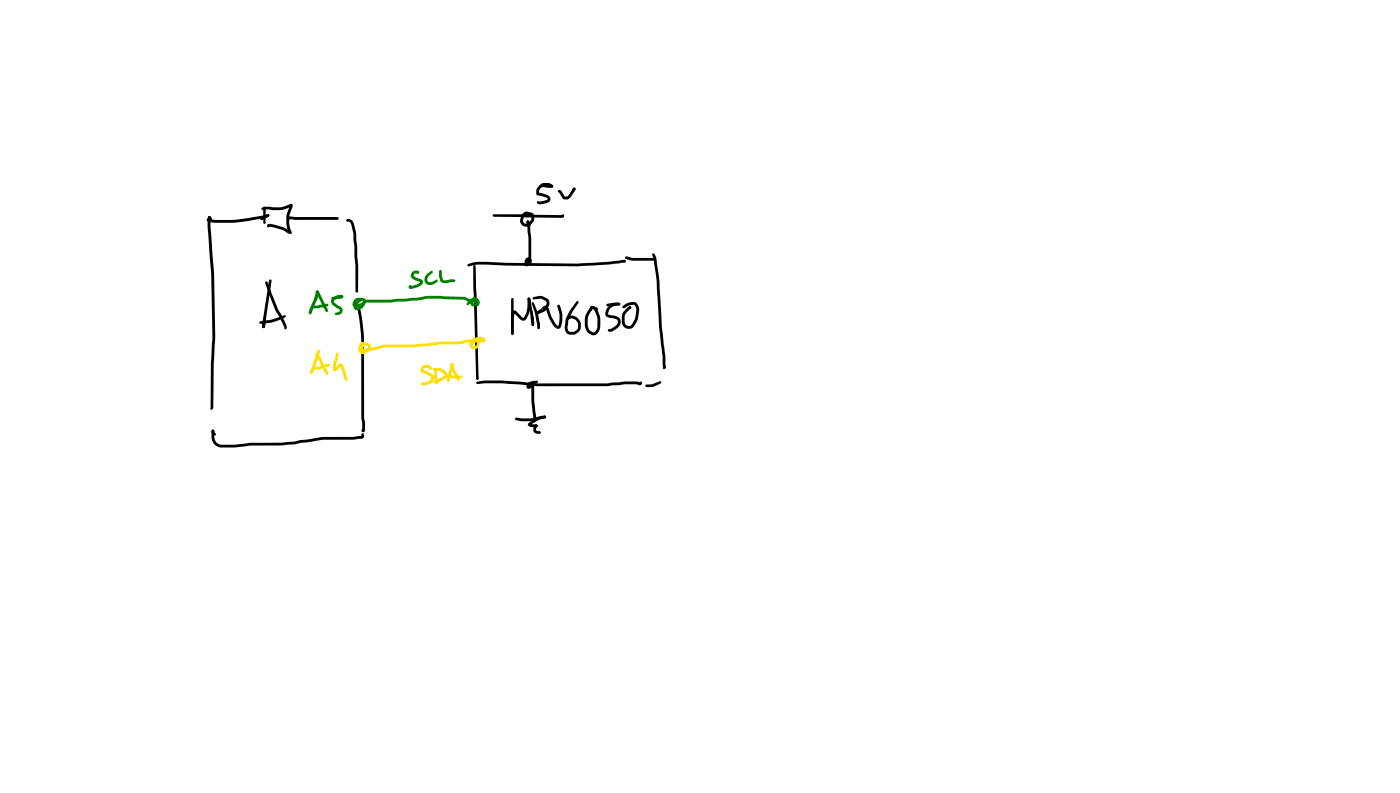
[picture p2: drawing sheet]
<svg xmlns="http://www.w3.org/2000/svg" width="337mm" height="190mm" viewBox="0 0 337 190" stroke-linecap="round" stroke-linejoin="round" font-family="sans-serif">
<g fill="#000">
<path d="M49.9 52.5l.1-.1 .4 .4-.1-.2a31.4 31.4 0 0 0 10.5-.4l2.9-.5a.62 .62 0 0 1 1 .1l-.2 .3a43.5 43.5 0 0 1-13.1 1.4 1.56 1.56 0 0 1-1.7-.6zM50.1 52l.3-.1 .3 .2 .3 .6-.1 .2h-.4l-.5-.7zM50.1 52h.5l.1 .3 .1 3.8a221.3 221.3 0 0 1 .9 25.4l-.3 5.5-.2 11.1a.34 .34 0 0 1-.3 .3 .34 .34 0 0 1-.3-.2l.1-11.2 .4-5.6a224.4 224.4 0 0 0-1-25.2l-.1-.8a5.7 5.7 0 0 1 .1-3.4zM62.9 50l1.4-.4a8.4 8.4 0 0 0 5.8-.6l.2 .2 .1 .3-.8 2a6.7 6.7 0 0 0 .5 4.3l-.3 .4-.3-.1v-.3v.1a6.9 6.9 0 0 1-.5-4.7l.7-1.8 .4 .2a8.4 8.4 0 0 1-6 .7l-1 .1-.2-.1zM63.5 53.1l.3 .4-.2 .3-.3-.3zM63.3 49.7l.3-.1 .3 .3-.1 3.6-.2 .3-.3-.3zM62.7 52.3l1.5-.8h.4l.1 .3-.1 .3-1.2 .6a.47 .47 0 0 1-.5 .2 .47 .47 0 0 1-.4-.3zM69.5 52.1h11.6l.3 .4-.3 .3h-10.1l-1.2-.2 .2-.2-.2 .3h-.4l-.1-.3zM64.3 53.9l.4-.1 1.4 .2 2.4 .7 1.3 .8-.2 .1h.4a.51 .51 0 0 1-.3 .6 .51 .51 0 0 1-.6-.2l-1.2-.8-3.2-.7 .1-.2-.3 .4a.42 .42 0 0 1-.2-.8zM83.3 52.7h.3l-.1 .2v-.2a1.41 1.41 0 0 1 1.7 1.4l.4 2.1 .5 7.4v6.4l-.3 .3-.3-.3-.1-6.3-.5-7.6-.6-2.4-.3-.4-.5-.1v-.3l-.1 .3-.1-.1zM118.5 51.6l6.8-.1 9.8 .2-.1 .1 .3-.3a.46 .46 0 0 1 .3 .5 .46 .46 0 0 1-.5 .3l-16.4-.2-.3-.3zM125.6 51.3l.5-.3a.47 .47 0 0 1 .5-.1 .47 .47 0 0 1 .3 .5h-.4l.1 .1-.5 .4-.4 1.3a.87 .87 0 0 0 1.4 .4l.6-.8v-1a1.51 1.51 0 0 0-1.5 0l-.3 .3a.51 .51 0 0 1-.3-.5 .51 .51 0 0 1 .4-.4 1.55 1.55 0 0 1 2.4 .6v1.1a2.11 2.11 0 0 1-2 1.5 1.44 1.44 0 0 1-1.3-1.7z"/>
<path d="M126.7 53l.2-.1a.91 .91 0 0 1-.1 1.5l-.3-.3zM129.7 44.6l1-.3 2 .1 .3 .4a1.29 1.29 0 0 1-1.6 .3l-.8-.2-.7 .2-.2-.1zM129.7 44.5l1-.5h1.2l.5 .2a.51 .51 0 0 1 .5 .3 .51 .51 0 0 1-.2 .6l-.4-.3 .1 .2-.6-.3h-1.1l-1 1-.1 .7-.1-.1 2.4 .7a.93 .93 0 0 1 .4 .9 .93 .93 0 0 1-.7 .8l-1.3 .4h-.8a.4 .4 0 0 1-.4-.4 .4 .4 0 0 1 .3-.4h1.1l1.1-.5-.3-.4-1.6-.4a.93 .93 0 0 1-.8-.5 .93 .93 0 0 1 .1-1zM134.2 45.7a.85 .85 0 0 1 1.1 .8l.5 .7h.5l1.5-2.1h.5v.5l-1 1.6a1.29 1.29 0 0 1-2.3 .1l-.6-1.1 .1 .1-.3-.1zM137.8 45.1l.2-.1 .4 .4-.5 .5-.3-.3zM62.4 77.3l2.8-.5 3.2-1.1 .3 .3a9.9 9.9 0 0 1-4.3 1.6l-1.8 .2-.2-.1zM63.5 76.3l.2-.2 .2 .2v1.3l-.2 1-.3 .2-.4-.3zM63.8 67.7l.2-.1 .3 .2 2.4 6.3 1.7 3 .5 1.5a.43 .43 0 0 1-.5 .5l-.6-1.7-1.7-3.1-1.4-3.4-1-2.9zM64.8 67.2h.4l.1 .3-1.7 11.2a.63 .63 0 0 1-.6-.3 .63 .63 0 0 1 0-.7zM86 73.9h.5l.1 .3-.2 .4-.2 .1-.2-.3zM86 73.9l.3-.1 .3 .4a50.5 50.5 0 0 1 .9 13.1v13.2l.2 2.8a.43 .43 0 0 1-.4 .5 .43 .43 0 0 1-.3-.6h.4l-.3 .2-.2-2.9-.1-10.9a76.4 76.4 0 0 0-.5-13.3zM112.4 63.5l.2-.1a11.8 11.8 0 0 1 5.7-.4l20.5 .3 7.4-.4 3.5-.5h.5l.3 .4-.3 .3-3.4 .4-8 .5-16.8-.2-4.4-.2a11.3 11.3 0 0 0-4.9 .4l-.3-.1z"/>
<path d="M113.8 63.7l.3-.1 .2 .3 .7 27-.2 .3-.3-.2-.7-21.8zM123 71.7l.2-.1 .3 .3v8.2l-.3 .4-.4-.4zM126.9 71.6l.3-.1a1.44 1.44 0 0 1 .5 1.5l.7 4.6-.1 .6-.2 .1-.3-.3-1-6.2zM126.7 53h.4l.3 .9 .3 3.3v4.4a2.36 2.36 0 0 1-.9 2.3 .57 .57 0 0 1-.7-.2 .57 .57 0 0 1 0-.7 .9 .9 0 0 1 .7-1.1 .9 .9 0 0 1 1 .8 1.4 1.4 0 0 1-1.2 1.3 .63 .63 0 0 1-.4-.9 .63 .63 0 0 1 1-.3l.7 .4 .2 .3-.1 .2-.2 .1-1.1-.4h.1l-.2-.1 .3-.2 .3-.5-.1-.1-.3 .3v.7l-.3-.2 .3-.5 .2-1v-4.6l-.2-3.2-.2-.7zM127.9 76h.3l.1 .2 .1 1.8-.3 .3-.3-.3zM128.1 71.5l1.9-.4 1.5 .6a1.65 1.65 0 0 1-.1 2.7l-.5 .4-1.5 .7a.38 .38 0 0 1-.7-.1 .38 .38 0 0 1 .3-.5l1-.7a1.06 1.06 0 0 1 1.7-.5l1 2.7 .8 1.4 .5 .5 .2-.1a6.2 6.2 0 0 0-.2-4.5v-.4l.3-.1 .3 .2a6.8 6.8 0 0 1 .3 5 .83 .83 0 0 1-.8 .6 .83 .83 0 0 1-.8-.5l-1.3-2.1-.9-2.3-.8 .1-1 1.1-.1-.2h-.3l1.7-.9a1.48 1.48 0 0 0 .7-1.7l-1.3-.7-1.7 .1h-.2zM127.9 72.6l.4 .1 1 2.5 .5 2.9v.7l-.3 .3-.3-.3-.5-3.1-.9-2.8zM138.6 72.4h.4l.1 .3-1.5 2.2a6.2 6.2 0 0 0-1 4.5l.4 .3h.9a1.23 1.23 0 0 0 1.1-1.2l-.1-.9-.6-.8-.9-.3-.8 .3a.51 .51 0 0 1-.2-.7 .51 .51 0 0 1 .6-.2h.8a2.37 2.37 0 0 1 1.8 2 2.37 2.37 0 0 1-1.3 2.4l-1.2 .1a1.52 1.52 0 0 1-1.4-1.9l.2-.7a5.2 5.2 0 0 1 1.2-3.3zM150.4 61.7l.5-.1a7.3 7.3 0 0 0 3.6 .4h2.8l.3 .3-.3 .3h-3.5a6.2 6.2 0 0 1-3.3-.4l.3-.3-.2 .3h-.2zM156.8 60.9l.3-.1 .2 .2 .6 1.5a62 62 0 0 1 .9 10l.3 6 .8 7 .1 2.1a.6 .6 0 0 1 .1 .7 .6 .6 0 0 1-.7 .3l-.1-3-.9-7.1-.1-2.2a92.1 92.1 0 0 0-1-12.5l-.2-1.6-.3-1zM114.6 90.3h.3l.1 .6-.2 .3-.3-.3zM114.5 91.8l2.2-.4h4.2l4.7 .3a42 42 0 0 0 8 .4h12.3l4.3-.5 3 .1 .6 .2-.1 .1 .3-.4a.53 .53 0 0 1 .1 .8 .53 .53 0 0 1-.8 0l-3.2-.1-4.2 .5h-12.3a48.8 48.8 0 0 1-9-.5l-4.2-.2h-3.9l-1.7 .2-.3-.1z"/>
<path d="M123.2 74.8a.74 .74 0 0 1 1.1 .2l1.5 1.4a4.7 4.7 0 0 0 1-3.6l.1-1.2h.5l.1 .2a6.3 6.3 0 0 1-1.2 5.1l-.6 .1-.6-.3-1.5-1.4 .1-.2-.2 1.7v3.3l-.3 .4-.3-.1a17.9 17.9 0 0 1 .3-5.6zM128 91.6l.3-.1 .3 .3-.2 1a38.7 38.7 0 0 0 .5 7.9l-.1 .3h-.5l-.1-.8a30.2 30.2 0 0 1-.5-7.4zM126.9 92l.6-.3 1.5-.3 .3 .3-.2 .4-1.6 .3-.3 .5-.1-.2 .5-.3 .5-.8 .2-.1a.78 .78 0 0 1-.2 1.4l-.3 .3a.71 .71 0 0 1-1.1 0 .71 .71 0 0 1 .1-1.1zM155.2 92.5l1.6-.2 1.9-.7 .3 .3-.2 .3a4.7 4.7 0 0 1-3.4 .8l-.2-.1zM50.9 103.3h.5l.1 .5 .4 .6-.1 .2h-.3l-.5-.5zM50.9 103.3h.5l.1 .2v1.4a1.83 1.83 0 0 0 1.6 1.9h3.5l3.6-.4h7.4l3-.3 6.8-1.1h7.5l2.1-.3-.2 .1 .2-.7h.4l.1 .3v.6l-.3 .4-2.3 .2h-7.3l-6.9 1.2-2.8 .2h-7.7l-3.6 .5h-3.5a2.48 2.48 0 0 1-2.3-2.6zM123.9 100.4l3.8 .1 2.4-.6a.81 .81 0 0 1 1.2 .3l-.3 .3-3.8 .7a7.8 7.8 0 0 1-3.3-.4zM128.7 102l.2-.1 .3 .2v.4l-.3 .1-.3-.2zM128.7 102l.5 .1 .1 .2-.4 .6v.5l.8 .2 .3 .3a1.12 1.12 0 0 1-1.5 .1l-.3-.4v-.7zM127 101.7l2.5-1.5 1.5-.4 .2 .1a.71 .71 0 0 1-1 .8l-.6 .1-2.1 1.3v-.3l1.5 .1 .3 .4-.4 .3h-.8a.75 .75 0 0 1-.9-.1 .75 .75 0 0 1-.2-.8z"/>
<circle cx="50.3" cy="52.3" r=".33"/>
<circle cx="64.4" cy="51.8" r=".34"/>
<circle cx="83.5" cy="52.9" r=".28"/>
<circle cx="126.7" cy="51.2" r=".32"/>
<circle cx="63.4" cy="78.5" r=".33"/>
<circle cx="86.3" cy="74.2" r=".31"/>
<circle cx="127.2" cy="71.8" r=".33"/>
<circle cx="128.3" cy="91.8" r=".34"/>
<circle cx="131" cy="100.2" r=".33"/>
</g>
<path d="M85.3 71.9l.6-.3 1.2-.1a1 1 0 0 1 .8 .8 1 1 0 0 1-.3 1 1.85 1.85 0 0 1-2.4 .9 1.06 1.06 0 0 1 .1-1.4l.9-.8 .7-.1-.1 .4-1.1 1.1 .1 .4a1.52 1.52 0 0 0 1.4-1.4l-.1-.2h-.9a.78 .78 0 0 0-.8 .9h.5l1-.3 .9-.8h6.1l6.3-.5 2.6-.4 8.9 .2 .8 .5 1.9 .2-.2 .2v-.2v.1h-.3l-.2 .6 .1 .2h.7l.1-.4-.5-.3-1.5 1.1h-.4v-.5l1.2-1a1.2 1.2 0 0 1 1.6 .1 1.02 1.02 0 0 1-.5 1.7h-.7a1.08 1.08 0 0 1-.7-1.6 1.08 1.08 0 0 1 1.8-.1l-.1 .6-.4 .2-1.1-.1-1.7-.6-5.7-.2h-3.3l-2.3 .4-6.3 .5h-6.2l.2-.2-.5 .7-1.1 .5a1 1 0 0 1-1.4-.2 1 1 0 0 1 .1-1.4z" fill="#008000"/>
<g fill="#fd0">
<path d="M86.7 82.4a.54 .54 0 0 1 .8-.2 .54 .54 0 0 1 .1 .8l-.5 .7a.58 .58 0 0 1-.8-.6l.6 .1 .1-.5 .3 .1-.4 .5v.9a1.23 1.23 0 0 0 1.6-1.1h-.1a.91 .91 0 0 0-1.3 .1v.4a7.7 7.7 0 0 0 3.6-.4l2.5-.4a53.4 53.4 0 0 0 10.7-.5l3-.2a11.5 11.5 0 0 0 4.5-.3l.7-.2h4.2l-.2 .2-.6-.2-.9 .2-.9 1v.3l.4 .1a1.07 1.07 0 0 0 .5-1.4h-.6l-.2 .2-.5 1.1a.54 .54 0 0 1-.5-.4 .54 .54 0 0 1 .1-.6l.7-.8 1.1-.2a1.46 1.46 0 0 1 .5 1.9 1.46 1.46 0 0 1-1.8 .7 1.03 1.03 0 0 1 .1-1.7l.7-.7a1.51 1.51 0 0 1 2.5 .5l-.3 .5h-2.2a10 10 0 0 0-4 .4 39.4 39.4 0 0 0-8.3 .5l-2.5 .2h-6.8l-1.7 .5a6.3 6.3 0 0 1-4.3 .2 1.21 1.21 0 0 1 .2-1.6 1.21 1.21 0 0 1 1.5-.1 1.14 1.14 0 0 1 .8 1.1 1.14 1.14 0 0 1-.8 1.1 1.27 1.27 0 0 1-2.1-.3l.1-1.2z"/>
<path d="M103.1 88.3l.4-.2 .3 .4-.4 .3-.3-.1z"/>
<path d="M103.2 88.3l.3-.2 .2 .1v.4l-.2 .2-.3-.1z"/>
<path d="M101.4 88a1.43 1.43 0 0 1 2.4 .4l-.3 .4-.6-.4h-.7l-.3 .1-.1 .4 1.1 .4 1.2 .8a1.74 1.74 0 0 1-1.6 2.4h-1.2v-.5l.9-.1a1.32 1.32 0 0 0 1.5-1.3l-1.9-.9a.91 .91 0 0 1-.7-.7 .91 .91 0 0 1 .3-1z"/>
<path d="M104.5 88.5l.2-.1 .3 .3 .3 3.1-.2-.1 .3 .3-.1 .2a.53 .53 0 0 1-.6-.1 .53 .53 0 0 1-.1-.6l-.2-1.1z"/>
<path d="M104 88.5l1.3-.1a2.36 2.36 0 0 1 2.3 1.8l-.3 .5-1.1 .8-1.2 .5h-.7l-.3-.4 .1-.2 1.1-.1 1.7-1.2-1.2-1-1.7-.2z"/>
<path d="M108.6 87.3a.52 .52 0 0 1 .6 .3 .52 .52 0 0 1-.2 .6l-1 3.4a.53 .53 0 0 1-.6-.3 .53 .53 0 0 1 .1-.6z"/>
<path d="M108.2 87.6h.5l1.8 3.6a.46 .46 0 0 1-.5 .2 .46 .46 0 0 1-.3-.5l-1.5-3z"/>
<path d="M107.5 90.1l3.4 .1 .3 .4-.3 .3h-1.8l-1.4-.3-.3-.3z"/>
<path d="M76.4 84.2l.5-.1v.4l-1.6 4.8-.4 .5-.4-.3z"/>
<path d="M74.7 88.8h.4l.1 .3-.1 .6-.2 .1-.4-.3z"/>
<path d="M75.8 85h.3l.9 .7 2 4.1a.51 .51 0 0 1-.7 .1 .51 .51 0 0 1-.2-.6l-1.7-3.3-.7-.8z"/>
<path d="M75 88.2l1.6-.1 2.3-.8 .4 .4-.2 .3-2.5 .8h-1.3l-.3-.1z"/>
<path d="M80.9 84.7l.4 .1 .1 .2-.6 2.8v1.1l-.4 .3a1.35 1.35 0 0 1-.3-1.4z"/>
<path d="M80.2 88.6l.3-.1h-.1l1.2-1.1h.7l.8 2.1 .4 1.6-.1 .3-.2 .1-.3-.2-1.1-3.4h.2l-1 1a.45 .45 0 0 1-.6 .3 .45 .45 0 0 1-.2-.6z"/>
<circle cx="108.8" cy="87.5" r=".33"/>
<circle cx="107.7" cy="91.3" r=".33"/>
<circle cx="76.7" cy="84.4" r=".32"/>
<circle cx="76.6" cy="84.4" r=".32"/>
</g>
<g fill="#008000">
<path d="M76.4 69.7l.1 .1-.1 1.8-1.5 3.7-.3 .2-.4-.3 .1-.4z"/>
<path d="M76 69.9l.3-.1 .4 .2 2.1 4.4a.37 .37 0 0 1 0 .4 .37 .37 0 0 1-.5 .1l-2.2-4.5h.2l.2-.2-1.6 5-.3 .3-.3-.1 .1-.9 1-2.4z"/>
<path d="M74.8 73.5l3.2-.4a.72 .72 0 0 1 1 .2l-.3 .3-2.4 .5h-1.3l-.2-.1z"/>
<path d="M79.7 71.4l2.2-.4-.1 .2 .4-.3 .3 .4-.4 .4-2 .3-.4-.1z"/>
<path d="M80 71.6a2.29 2.29 0 0 1 2.4-.6v.5h-.4a2.02 2.02 0 0 0-1.7 .7l.1 .6 1.3 .8a1.03 1.03 0 0 1 .7 1 1.03 1.03 0 0 1-.8 1l-.9 .1-.2-.1v-.4a1.01 1.01 0 0 0 1.2-.6l-.2-.3-1.3-.9a1.15 1.15 0 0 1-.2-1.8z"/>
<path d="M99.1 65.4a1.11 1.11 0 0 1 1.7 0l-.3 .4-.3-.3 .1 .2-.6 .1-.3 .5 1.8 .8a.77 .77 0 0 1 .5 .7 .77 .77 0 0 1-.5 .8l-.8 .4-1.5 .4a.48 .48 0 0 1-.7-.4 .48 .48 0 0 1 .6-.5v.5l-.2-.3 1.6-.4 .9-.5-.9-.3a1.33 1.33 0 0 1-1.4-1.7z"/>
<path d="M102.6 65.9l1-.8h.4v.5l-.8 .6a1.14 1.14 0 0 0-.4 1.3l.8 .3 1.3-.7 .2 .1a1.31 1.31 0 0 1-1.4 1.2 1.41 1.41 0 0 1-1.6-.7 1.41 1.41 0 0 1 .5-1.8z"/>
<path d="M105.7 65h.4l-.1 .5h-.3z"/>
<path d="M105.7 65h.4l.1 .2 .3 2 .8 .1 1.8-.2 .4 .3-.4 .4-1.4 .2a1.37 1.37 0 0 1-1.9-.7l-.3-1z"/>
<circle cx="82.2" cy="71.2" r=".35"/>
</g>
<g fill="#000">
<path d="M142 73.6a1.13 1.13 0 0 1 1.6 .9 6.3 6.3 0 0 1 .7 4.1 1.69 1.69 0 0 1-2.1 1.9 2.53 2.53 0 0 1-1.6-2.9 4.7 4.7 0 0 1 1.6-4h.7l.9 .6-.3 .3-1.1-.3a4.6 4.6 0 0 0-1.1 3.9l.4 1.3 1.1 .4a1.55 1.55 0 0 0 .8-1.5l-.1-2.1-.5-1.4-.5-.7-.2 .4a.44 .44 0 0 1-.5-.2 .44 .44 0 0 1 .1-.5zM145.8 73.1l2.4-.4a.69 .69 0 0 1 .9 .3 1.45 1.45 0 0 1-1.5 .4l-1.5 .2-.3-.1zM146.3 73.5l1.4-.7a1.07 1.07 0 0 1 1.4 .2l-.1 .3a2.67 2.67 0 0 0-2.7 1.4l-.1 .8 1.5 .3a1.61 1.61 0 0 1 1.5 1.3 1.61 1.61 0 0 1-.9 1.8l-1.2 .7h-.9v-.5l.7-.1 1-.7a.9 .9 0 0 0 .7-.9 .9 .9 0 0 0-.7-.8l-.9-.2a1.2 1.2 0 0 1-1.5-1.1l.2-.8zM149.7 73.5l1.6-.9a1.58 1.58 0 0 1 2.3 1.5l-.2 2.4a3.2 3.2 0 0 1-1.9 2.5 1.71 1.71 0 0 1-2-1.9v-1.4l.5-.9a2.57 2.57 0 0 1 1.5-1.3l.3 .3-.1 .3-.3 .1 .1-.1-1 1.1-.3 .8 .1 1.7 .6 .6a.82 .82 0 0 0 1.1-.5l.7-1.4 .3-2-.2-.7-.3-.5h-.6l-.8 .2-1.2 .7-.3-.4z"/>
<circle cx="151.4" cy="73.9" r=".32"/>
</g>
</svg>
